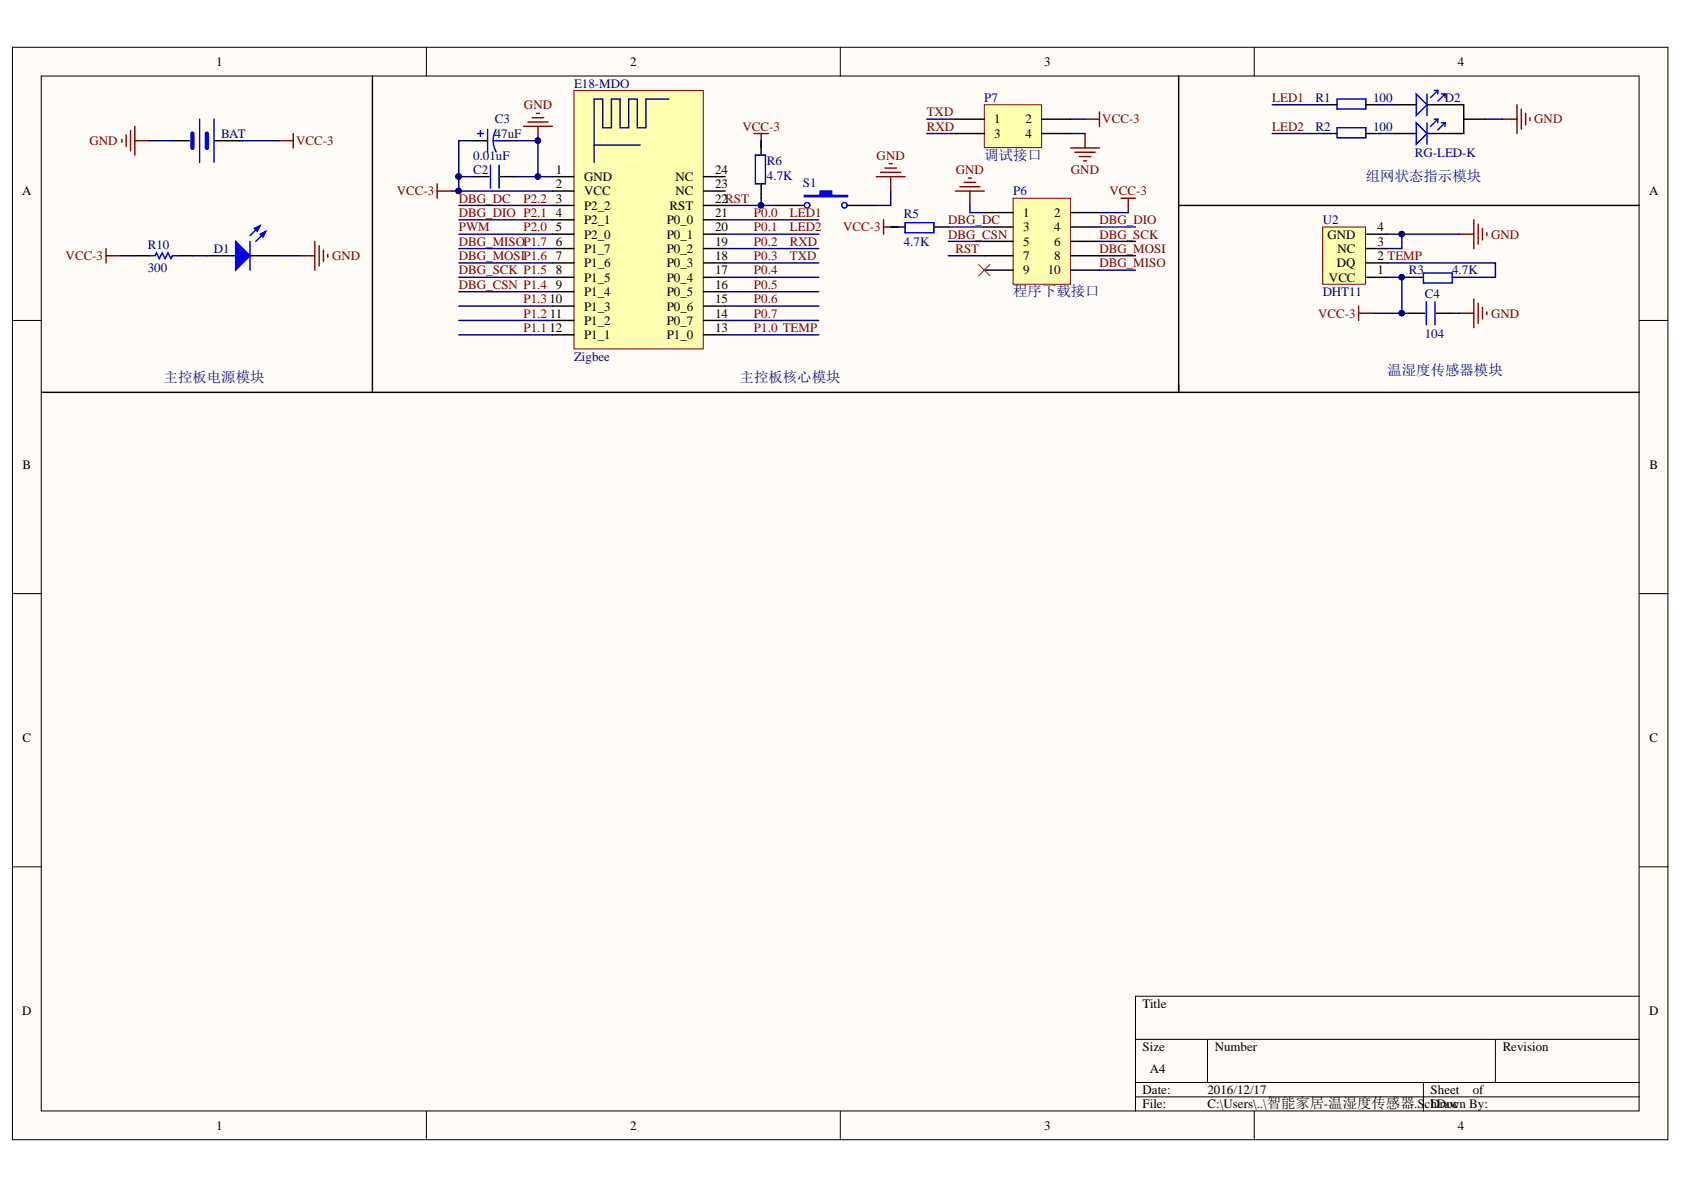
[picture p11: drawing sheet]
<svg xmlns="http://www.w3.org/2000/svg" width="297mm" height="210mm" viewBox="0 0 297 210" stroke-linecap="round" stroke-linejoin="round" font-family="sans-serif">
<defs><g id="words">
<g font-size="2.5" fill="#000080">
<text x="173.6" y="28.1">调试接口</text>
<text x="240.9" y="31.9">组网状态指示模块</text>
<text x="178.7" y="52.2">程序下载接口</text>
<text x="28.9" y="67.4">主控板电源模块</text>
<text x="130.5" y="67.4">主控板核心模块</text>
<text x="244.7" y="66.2">温湿度传感器模块</text>
</g>
<g font-size="2.3">
<text x="38.1" y="11.6">1</text>
<text x="111.1" y="11.6">2</text>
<text x="184.2" y="11.6">3</text>
<text x="257.2" y="11.6">4</text>
<text x="175.4" y="21.8">1</text>
<text x="180.9" y="21.8">2</text>
<text x="175.4" y="24.3">3</text>
<text x="180.9" y="24.3">4</text>
<text x="3.9" y="34.5">A</text>
<text x="98" y="30.7">1</text>
<text x="98" y="33.2">2</text>
<text x="98" y="35.7">3</text>
<text x="103" y="31.9">GND</text>
<text x="103" y="34.5">VCC</text>
<text x="119.1" y="34.5">NC</text>
<text x="119.1" y="31.9">NC</text>
<text x="126.1" y="33.2">23</text>
<text x="126.1" y="30.7">24</text>
<text x="126.1" y="35.7">22RST</text>
<text x="290.9" y="34.5">A</text>
<text x="98" y="38.3">4</text>
<text x="98" y="40.8">5</text>
<text x="103" y="37">P2_2</text>
<text x="103" y="39.5">P2_1</text>
<text x="117.6" y="39.5">P0_0</text>
<text x="118.1" y="37">RST</text>
<text x="126.1" y="40.8">20</text>
<text x="126.1" y="38.3">21</text>
<text x="180.5" y="38.3">1</text>
<text x="180.5" y="40.8">3</text>
<text x="185.9" y="38.3">2</text>
<text x="185.9" y="40.8">4</text>
<text x="243" y="40.8">4</text>
<text x="98" y="43.3">6</text>
<text x="98" y="45.9">7</text>
<text x="103" y="42.1">P2_0</text>
<text x="103" y="44.6">P1_7</text>
<text x="103" y="47.1">P1_6</text>
<text x="117.6" y="47.1">P0_3</text>
<text x="117.6" y="44.6">P0_2</text>
<text x="117.6" y="42.1">P0_1</text>
<text x="126.1" y="45.9">18</text>
<text x="126.1" y="43.3">19</text>
<text x="180.5" y="43.3">5</text>
<text x="180.5" y="45.9">7</text>
<text x="185.9" y="43.3">6</text>
<text x="185.9" y="45.9">8</text>
<text x="234.2" y="42.1">GND</text>
<text x="235.8" y="47.1">DQ</text>
<text x="235.9" y="44.6">NC</text>
<text x="243" y="45.9">2 TEMP</text>
<text x="243" y="43.3">3</text>
<text x="96.9" y="53.5">10</text>
<text x="98" y="48.4">8</text>
<text x="98" y="51">9</text>
<text x="103" y="49.7">P1_5</text>
<text x="103" y="52.2">P1_4</text>
<text x="117.6" y="52.2">P0_5</text>
<text x="117.6" y="49.7">P0_4</text>
<text x="126.1" y="53.5">15</text>
<text x="126.1" y="51">16</text>
<text x="126.1" y="48.4">17</text>
<text x="180.5" y="48.4">9</text>
<text x="184.8" y="48.4">10</text>
<text x="234.4" y="49.7">VCC</text>
<text x="243" y="48.4">1</text>
<text x="96.9" y="58.6">12</text>
<text x="97" y="56">11</text>
<text x="103" y="54.8">P1_3</text>
<text x="103" y="57.3">P1_2</text>
<text x="103" y="59.8">P1_1</text>
<text x="117.6" y="59.8">P1_0</text>
<text x="117.6" y="57.3">P0_7</text>
<text x="117.6" y="54.8">P0_6</text>
<text x="126.1" y="58.6">13</text>
<text x="126.1" y="56">14</text>
<text x="4" y="82.7">B</text>
<text x="291" y="82.7">B</text>
<text x="4" y="130.9">C</text>
<text x="291" y="130.9">C</text>
<text x="3.9" y="179">D</text>
<text x="201.5" y="177.7">Title</text>
<text x="290.9" y="179">D</text>
<text x="201.5" y="185.4">Size</text>
<text x="214.3" y="185.4">Number</text>
<text x="265.1" y="185.4">Revision</text>
<text x="202.8" y="189.2">A4</text>
<text x="201.5" y="193">Date:</text>
<text x="201.5" y="195.5">File:</text>
<text x="213" y="193">2016/12/17</text>
<text x="213" y="195.5">C:\Users\..\智能家居-温湿度传感器.SchDoc</text>
<text x="252.3" y="193">Sheet</text>
<text x="252.3" y="195.5">Drawn By:</text>
<text x="259.8" y="193">of</text>
<text x="38.1" y="199.3">1</text>
<text x="111.1" y="199.3">2</text>
<text x="184.2" y="199.3">3</text>
<text x="257.2" y="199.3">4</text>
</g>
<g font-size="2.3" fill="#000080">
<text x="101.3" y="15.4">E18-MDO</text>
<text x="173.6" y="18">P7</text>
<text x="232" y="18">R1</text>
<text x="242.2" y="18">100</text>
<text x="254.9" y="18">D2</text>
<text x="87.3" y="21.8">C3</text>
<text x="232" y="23">R2</text>
<text x="242.2" y="23">100</text>
<text x="39" y="24.3">BAT</text>
<text x="83.5" y="28.1">0.01uF</text>
<text x="87.3" y="24.3">47uF</text>
<text x="135.3" y="29.2">R6</text>
<text x="249.5" y="27.8">RG-LED-K</text>
<text x="83.5" y="30.7">C2</text>
<text x="135.3" y="31.7">4.7K</text>
<text x="141.6" y="33">S1</text>
<text x="178.7" y="34.5">P6</text>
<text x="159.4" y="38.5">R5</text>
<text x="233.3" y="39.5">U2</text>
<text x="26.1" y="47.9">300</text>
<text x="26.1" y="43.8">R10</text>
<text x="37.7" y="44.6">D1</text>
<text x="159.4" y="43.3">4.7K</text>
<text x="233.3" y="52.2">DHT11</text>
<text x="248.5" y="48.4">R3</text>
<text x="251.3" y="52.5">C4</text>
<text x="256.1" y="48.4">4.7K</text>
<text x="251.3" y="59.6">104</text>
<text x="101.3" y="63.6">Zigbee</text>
</g>
<g font-size="2.3" fill="#800000">
<text x="224.4" y="18">LED1</text>
<text x="92.4" y="19.2">GND</text>
<text x="131" y="23">VCC-3</text>
<text x="163.5" y="23">RXD</text>
<text x="163.5" y="20.5">TXD</text>
<text x="194.4" y="21.8">VCC-3</text>
<text x="224.4" y="23">LED2</text>
<text x="270.6" y="21.8">GND</text>
<text x="15.8" y="25.6">GND</text>
<text x="52.2" y="25.6">VCC-3</text>
<text x="154.6" y="28.1">GND</text>
<text x="70" y="34.5">VCC-3</text>
<text x="80.9" y="35.7">DBG_DC</text>
<text x="92.3" y="35.7">P2.2</text>
<text x="168.6" y="30.7">GND</text>
<text x="188.9" y="30.7">GND</text>
<text x="195.7" y="34.5">VCC-3</text>
<text x="80.9" y="40.8">PWM</text>
<text x="80.9" y="38.3">DBG_DIO P2.1</text>
<text x="92.3" y="40.8">P2.0</text>
<text x="133" y="38.3">P0.0</text>
<text x="133" y="40.8">P0.1</text>
<text x="139.3" y="38.3">LED1</text>
<text x="139.3" y="40.8">LED2</text>
<text x="148.7" y="40.8">VCC-3</text>
<text x="167.3" y="39.5">DBG_DC</text>
<text x="193.9" y="39.5">DBG_DIO</text>
<text x="11.6" y="45.9">VCC-3</text>
<text x="58.6" y="45.9">GND</text>
<text x="80.9" y="43.3">DBG_MISOP1.7</text>
<text x="80.9" y="45.9">DBG_MOSIP1.6</text>
<text x="133" y="43.3">P0.2</text>
<text x="133" y="45.9">P0.3</text>
<text x="139.3" y="45.9">TXD</text>
<text x="139.3" y="43.3">RXD</text>
<text x="167.3" y="42.1">DBG_CSN</text>
<text x="168.5" y="44.6">RST</text>
<text x="193.9" y="44.6">DBG_MOSI</text>
<text x="193.9" y="47.1">DBG_MISO</text>
<text x="193.9" y="42.1">DBG_SCK</text>
<text x="263" y="42.1">GND</text>
<text x="80.9" y="48.4">DBG_SCK P1.5</text>
<text x="80.9" y="51">DBG_CSN P1.4</text>
<text x="92.3" y="53.5">P1.3</text>
<text x="133" y="48.4">P0.4</text>
<text x="133" y="51">P0.5</text>
<text x="133" y="53.5">P0.6</text>
<text x="92.3" y="56">P1.2</text>
<text x="92.3" y="58.6">P1.1</text>
<text x="133" y="58.6">P1.0 TEMP</text>
<text x="133" y="56">P0.7</text>
<text x="232.5" y="56">VCC-3</text>
<text x="263" y="56">GND</text>
</g>
</g></defs>
<g fill="#fffcf8" stroke="#000" stroke-width=".18">
<path d="M2.2 8.3h292v192.7h-292z"/>
<path d="M7.3 13.4h281.8v182.6h-281.8z"/>
</g>
<g fill="none" stroke="#000" stroke-width=".18">
<path d="M75.2 8.3v5.1M148.2 8.3v5.1M221.2 8.3v5.1M2.2 56.5h5.1M289.2 56.5h5M2.2 104.7h5.1M289.2 104.7h5M2.2 152.9h5.1M289.2 152.9h5M289.2 175.7h-88.9v20.3M75.2 196v5.1M148.2 196v5.1"/>
<path d="M200.3 183.3h88.9M200.3 190.9h88.9M200.3 193.5h88.9M213 183.3v7.6M221.2 196v5.1M251.1 190.9v5.1M263.8 183.3v7.6"/>
</g>
<path d="M86.5 29.1v4.1M88 29.1v4.1" fill="none" stroke="#00f" stroke-width=".25"/>
<path d="M83.5 31.2h2.8M88.3 31.2h2.8" fill="none" stroke="#000" stroke-width=".25"/>
<path d="M101.2 15.9h22.8v45.6h-22.8z" fill="#ffffb0" stroke="#800000" stroke-width=".18"/>
<path d="M118 17.5h-4.1v5h-1.5v-5h-1.5v5h-1.5v-5h-1.6v5h-1.5v-5h-1.5v11.1M104.8 25.6h8.1" fill="none" stroke="#0c0087" stroke-width=".25"/>
<g fill="none" stroke="#000" stroke-width=".25">
<path d="M83.5 24.8h2.5M88.5 24.8h2.6M97.4 31.2h3.8M97.4 33.7h3.8M97.4 36.2h3.8M97.4 38.8h3.8M124.1 31.2h3.8M124.1 33.7h3.8M124.1 36.2h3.8M124.1 38.8h3.8M97.4 41.3h3.8M97.4 43.8h3.8"/>
<path d="M97.4 46.4h3.8M97.4 48.9h3.8M97.4 51.5h3.8M97.4 54h3.8M97.4 56.5h3.8M97.4 59.1h3.8M124.1 41.3h3.8M124.1 43.8h3.8M124.1 46.4h3.8M124.1 48.9h3.8M124.1 51.5h3.8M124.1 54h3.8"/>
<path d="M124.1 56.5h3.8M124.1 59.1h3.8"/>
</g>
<path d="M84.2 23.6h1M84.7 23v1.1M86 22.8v4.1M87 24.8l.2 1.2 .3 .8M87 24.8h1.5M87.5 22.8l-.3 .8-.2 1.2" fill="none" stroke="#00f" stroke-width=".25"/>
<path d="M178.7 35h10.1v15.1h-10.1z" fill="#ffffb0" stroke="#800000" stroke-width=".18"/>
<path d="M173.6 37.5h5.1M188.9 37.5h5M157.1 40h2.6M164.7 40h2.6M173.6 40h5.1M173.6 42.6h5.1M173.6 45.1h5.1M173.6 47.6h5.1M188.9 40h5M188.9 42.6h5M188.9 45.1h5M188.9 47.6h5" fill="none" stroke="#000" stroke-width=".25"/>
<path d="M155.8 38.8v2.5M168.5 33.7h5.1M169.3 32.9h3.6M170.1 32.2h2M170.8 31.4h.5M171.1 33.7v2.5M197.7 35h2.6M199 35v2.5M155.8 40h2.6" fill="none" stroke="#800000" stroke-width=".25"/>
<path d="M159.7 39.3h5v1.8h-5z" fill="none" stroke="#00f" stroke-width=".25"/>
<path d="M173.6 18.5h10.1v7.5h-10.1z" fill="#ffffb0" stroke="#800000" stroke-width=".18"/>
<path d="M136.8 36.2h5.1M149.5 36.2h5.1M168.5 21h5.1M168.5 23.6h5.1M183.8 21h5.1M183.8 23.6h5.1" fill="none" stroke="#000" stroke-width=".25"/>
<path d="M141.9 34.5h2.8v-.8h2v.8h2.8v.2h-7.6z" fill-rule="evenodd" fill="#00f"/>
<g fill="none" stroke="#00f" stroke-width=".25">
<path d="M133.2 27.4h1.8v5h-1.8zM141.9 34.5h2.8v-.8h2v.8h2.8v.2h-7.6zM26.3 45.1h1l.3-.5 .5 1 .5-1 .5 1 .5-1 .5 1 .3-.5h1"/>
<circle cx="142.4" cy="36.2" r=".48"/>
<circle cx="149" cy="36.2" r=".48"/>
</g>
<path d="M134.3 24.8v2.6M134.3 32.4v2.6M23.8 45.1h2.5M31.4 45.1h2.5M36.5 45.1h5.1M44.1 45.1h5.1" fill="none" stroke="#000" stroke-width=".25"/>
<path d="M77.1 32.4v2.6M77.1 33.7h2.6M92.4 22.3h5M93.1 21.5h3.6M93.9 20.8h2M94.6 20h.5M94.9 22.3v2.5M133 23.6h2.5M134.3 23.6v2.5" fill="none" stroke="#800000" stroke-width=".25"/>
<circle cx="94.9" cy="24.8" r=".48" fill="#000080" stroke="#000080" stroke-width=".18"/>
<path d="M41.6 42.6l2.5 2.5-2.5 2.5z" fill="#00f"/>
<path d="M45.9 39.8l-1.8 1.8M41.6 42.6l2.5 2.5-2.5 2.5zM46.9 40.8l-1.8 1.8" fill="none" stroke="#00f" stroke-width=".25"/>
<path d="M45.9 41.3l1-.5-.5 1z" fill="#00f"/>
<path d="M45.9 41.3l1-.5-.5 1z" fill="none" stroke="#00f" stroke-width=".25"/>
<path d="M44.9 40.3l1-.5-.5 1z" fill="#00f"/>
<g fill="none" stroke="#00f" stroke-width=".25">
<path d="M235.8 17.5h5.1v1.7h-5.1zM249.8 16.6l1.9 1.9-1.9 1.9zM251.7 16.6v3.8M253 15.9h.6v.7M253.6 15.9l-1.3 1.3M254.3 16.6h.6M254.9 16.6v.6M254.9 16.6l-1.3 1.2M35.2 21v7.6M37.8 21v7.6M235.8 22.5h5.1v1.8h-5.1zM249.8 21.7l1.9 1.9-1.9 1.9z"/>
<path d="M251.7 21.7v3.8M253 21h.6v.7M253.6 21l-1.3 1.3M254.3 21.7h.6M254.9 21.7l-1.3 1.2M254.9 21.7v.6M44.1 42.6v5M44.9 40.3l1-.5-.5 1z"/>
</g>
<g fill="none" stroke="#800000" stroke-width=".25">
<path d="M193.9 19.8v2.5M21.5 24.6v.5M22.3 23.8v2M23 23v3.6M23.8 22.3v5.1M23.8 24.8h2.5M49.2 24.8h2.5M51.7 23.6v2.5M188.9 26.1h5M189.6 26.9h3.6M190.4 27.6h2M191.1 28.4h.5"/>
<path d="M191.4 21h2.5M191.4 23.6v2.5M18.7 43.8v2.6M18.7 45.1h2.5M53 45.1h2.5M55.5 42.6v5M56.3 43.3v3.6M57.1 44.1v2M57.8 44.9v.5"/>
</g>
<g fill="none" stroke="#000" stroke-width=".25">
<path d="M65.7 13.4v55.8h-58.4M207.9 13.4v55.8h-142.2M233.3 18.5h2.5M240.9 18.5h2.6M246 18.5h3.8M251.8 18.5h6.4v5.1h-6.4M30.1 24.8h3.3M37.8 24.8h5M233.3 23.6h2.5M240.9 23.6h2.6M246 23.6h3.8M258.2 21h3.8"/>
<path d="M207.9 67.9v1.3h81.3"/>
</g>
<path d="M172.6 46.6l2 2.1M174.6 46.6l-2 2.1" fill="none" stroke="#f00" stroke-width=".18"/>
<path d="M33.9 23.6v2.5M36.5 23.6v2.5" fill="none" stroke="#00f" stroke-width=".76"/>
<path d="M233.3 40h7.6v10.1h-7.6z" fill="#ffffb0" stroke="#800000" stroke-width=".18"/>
<path d="M207.9 36.2h81.3M240.9 48.9h3.8M240.9 46.4h3.8M240.9 43.8h3.8M240.9 41.3h3.8M248.5 48.9h2.6M248.5 55.3h2.8M253.4 55.3h2.8M256.2 48.9h2.5" fill="none" stroke="#000" stroke-width=".25"/>
<g fill="none" stroke="#800000" stroke-width=".25">
<path d="M267.6 18.5v5.1M268.3 19.2v3.6M154.6 31.2h5.1M155.3 30.4h3.6M156.1 29.6h2M156.9 28.9h.5M157.1 31.2v2.5M260 38.8v5M260.7 39.5v3.6M265 21h2.6M269.1 20v2M269.9 20.8v.5"/>
<path d="M239.6 54v2.5M239.6 55.3h2.6M257.4 41.3h2.6M257.4 55.3h2.6M260 52.7v5.1M260.7 53.5v3.5M261.5 40.3v2M261.5 54.2v2.1M262.2 41.1v.5M262.2 55v.5"/>
</g>
<path d="M251.1 48.2h5.1v1.7h-5.1zM251.6 53.2v4.1M253.1 53.2v4.1" fill="none" stroke="#00f" stroke-width=".25"/>
<g fill="none" stroke="#000080" stroke-width=".25">
<path d="M224.4 18.5h8.9M243.5 18.5h2.5M26.3 24.8h3.8M42.8 24.8h6.4M79.7 33.7h17.7M80.9 38.8h16.5M80.9 36.2h16.5M83.5 31.2h-2.6v2.5M83.5 24.8h-2.6v6.4M91.1 24.8h3.8v6.4M91.1 31.2h6.3M127.9 36.2h8.9"/>
<path d="M127.9 38.8h16.5M134.3 24.8v1.3M134.3 35v1.2M157.1 33.7v2.5h-2.5M163.5 21h5M163.5 23.6h5M171.1 36.2v1.3h2.5M188.9 21h2.5M188.9 23.6h2.5M193.9 37.5h5.1M224.4 23.6h8.9M243.5 23.6h2.5"/>
<path d="M262 21h3M21.2 45.1h2.6M33.9 45.1h2.6M49.2 45.1h3.8M80.9 59.1h16.5M80.9 46.4h16.5M80.9 51.5h16.5M80.9 54h16.5M80.9 56.5h16.5M80.9 41.3h16.5M80.9 43.8h16.5M80.9 48.9h16.5"/>
<path d="M127.9 59.1h16.5M127.9 46.4h16.5M127.9 51.5h16.5M127.9 54h16.5M127.9 56.5h16.5M127.9 41.3h16.5M127.9 43.8h16.5M127.9 48.9h16.5M157.1 40h1.3M167.3 40h6.3M167.3 42.6h6.3M167.3 45.1h6.3"/>
<path d="M193.9 40h6.4M193.9 42.6h6.4M193.9 45.1h6.4M193.9 47.6h6.4M242.2 55.3h5.1M244.7 41.3h12.7M244.7 46.4h19.1v2.5h-5.1M244.7 48.9h2.6v6.4h1.2M247.3 41.3v2.5h-2.6M247.3 48.9h1.2M256.2 55.3h1.2"/>
</g>
<g fill="#000080" stroke="#000080" stroke-width=".18">
<circle cx="134.2" cy="36.2" r=".48"/>
<circle cx="80.9" cy="31.1" r=".49"/>
<circle cx="80.9" cy="33.7" r=".49"/>
<circle cx="94.9" cy="31.1" r=".48"/>
<circle cx="94.9" cy="24.8" r=".48"/>
<circle cx="247.2" cy="41.3" r=".48"/>
<circle cx="247.2" cy="48.9" r=".48"/>
<circle cx="247.2" cy="55.2" r=".48"/>
</g>
<use href="#words"/>
</svg>
